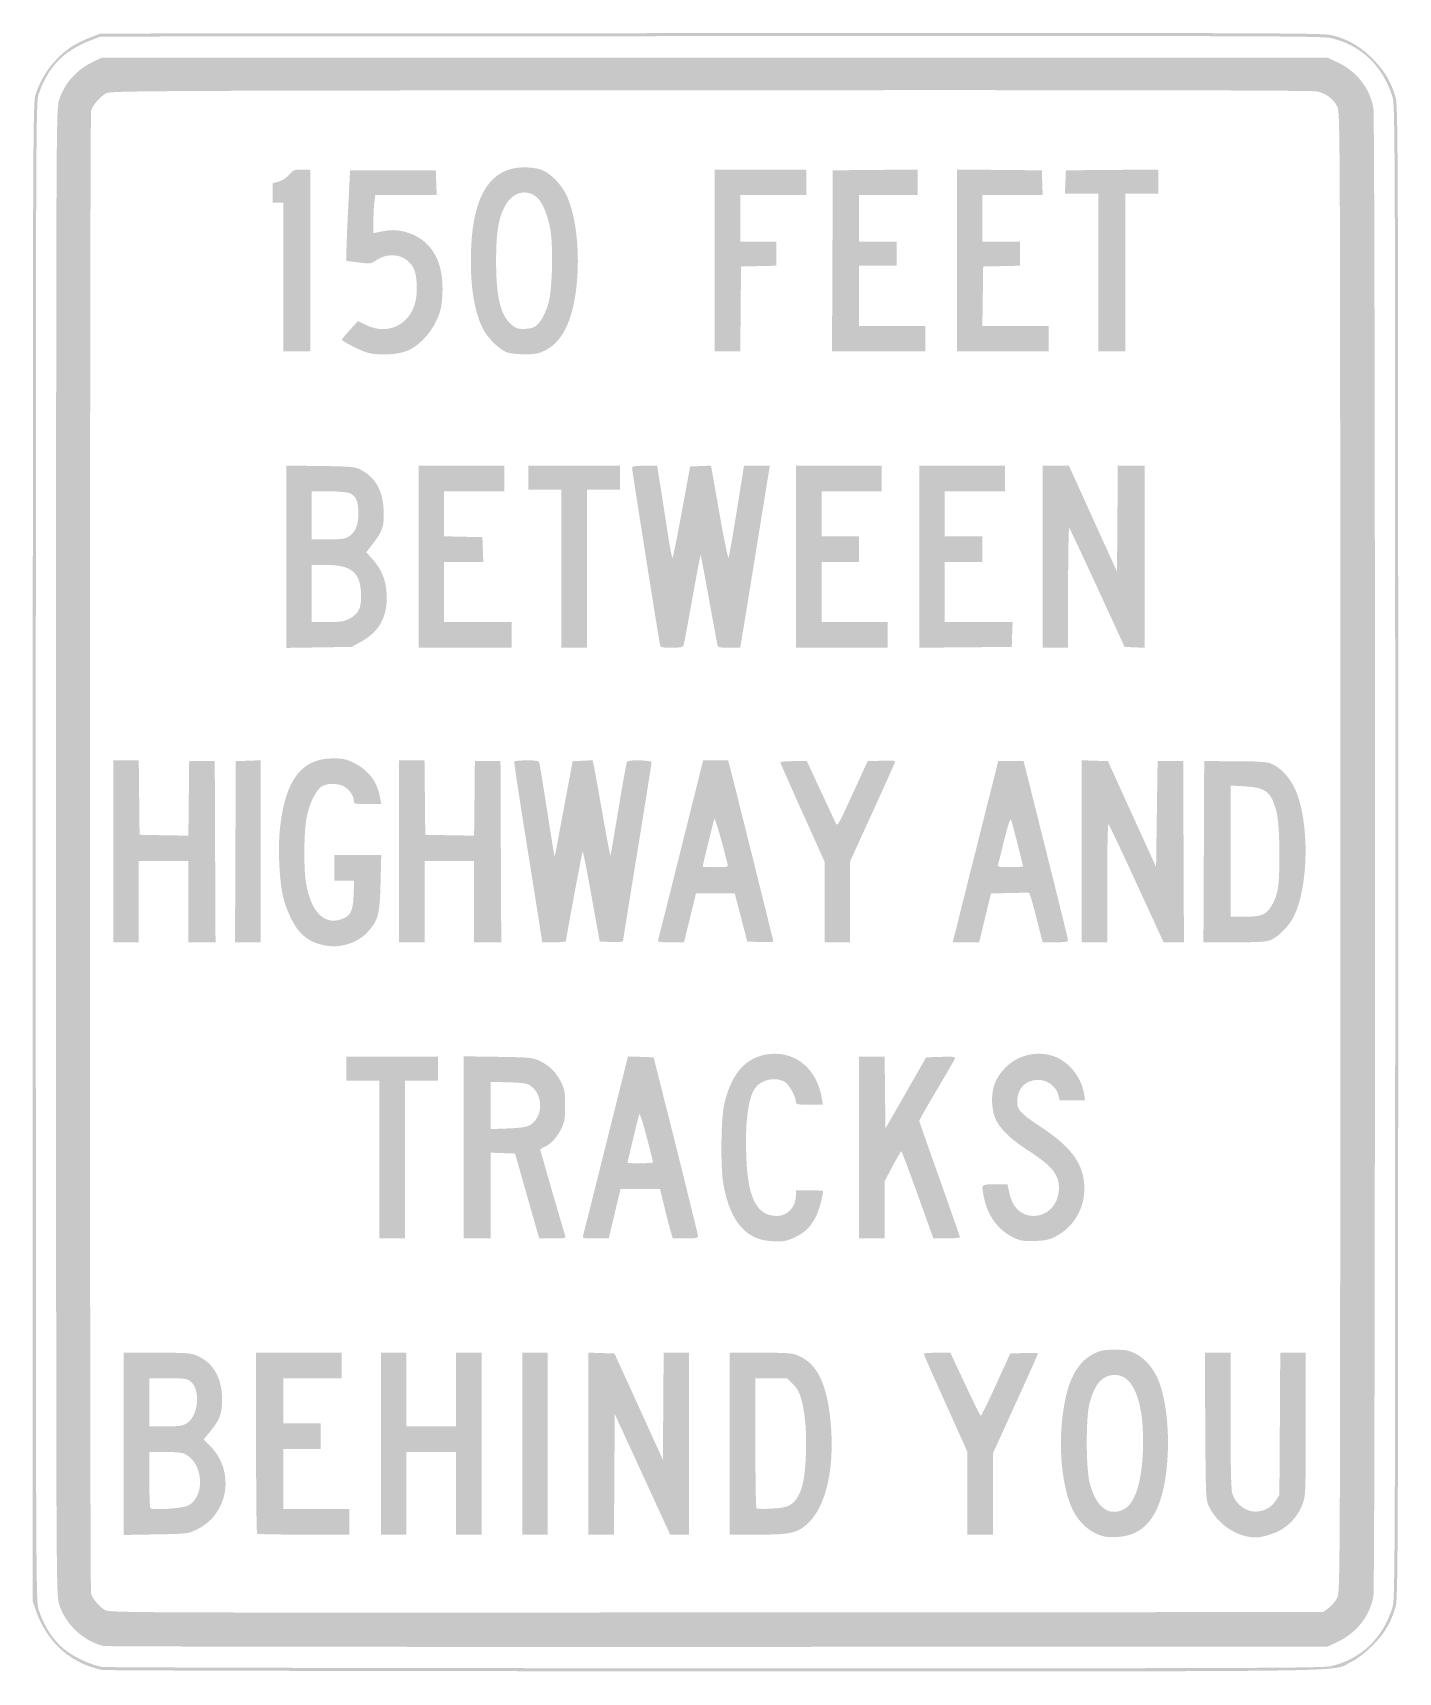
# Model space of a CAD drawing. Header units: inches. Extents: x -15 to 15, y -18 to 18.
import ezdxf

# ---------------------------------------------------------------- set-up
doc = ezdxf.new("R2010")
doc.units = ezdxf.units.IN
doc.header["$MEASUREMENT"] = 0

msp = doc.modelspace()

# ---------------------------------------------------------------- hatches: boundary and pattern name
h = msp.add_hatch(color=7)
edge = h.paths.add_edge_path()
edge.add_spline(control_points=[(-13.465, -17.953), (-14.142, -17.817), (-14.674, -17.344), (-14.909, -16.667)], knot_values=[0, 0, 0, 0, 1, 1, 1, 1], degree=3, periodic=0)
edge.add_line((-14.909, -16.667), (-14.983, -16.452))
edge.add_line((-14.983, -16.452), (-14.983, 0))
edge.add_spline(control_points=[(-14.983, 0), (-14.983, 15.991), (-14.982, 16.457), (-14.922, 16.634), (-14.816, 16.944), (-14.661, 17.202), (-14.455, 17.411), (-14.236, 17.635), (-14.044, 17.758), (-13.717, 17.885)], knot_values=[0, 0, 0, 0, 1, 1, 1, 2, 2, 2, 3, 3, 3, 3], degree=3, periodic=0)
edge.add_line((-13.717, 17.885), (-13.498, 17.97))
edge.add_line((-13.498, 17.97), (-0.105, 17.979))
edge.add_spline(control_points=[(-0.105, 17.979), (11.842, 17.986), (13.312, 17.982), (13.507, 17.937), (13.866, 17.853), (14.129, 17.705), (14.41, 17.427), (14.675, 17.165), (14.814, 16.935), (14.923, 16.582), (14.981, 16.393), (14.983, 15.803), (14.983, 0), (14.983, -15.803), (14.981, -16.393), (14.923, -16.582), (14.814, -16.935), (14.675, -17.165), (14.41, -17.427), (14.24, -17.595), (14.088, -17.71), (13.942, -17.781), (13.483, -18.003), (14.672, -17.986), (-0.017, -17.983), (-7.341, -17.981), (-13.393, -17.968), (-13.465, -17.953)], knot_values=[0, 0, 0, 0, 1, 1, 1, 2, 2, 2, 3, 3, 3, 4, 4, 4, 5, 5, 5, 6, 6, 6, 7, 7, 7, 8, 8, 8, 9, 9, 9, 9], degree=3, periodic=0)
edge = h.paths.add_edge_path(flags=0)
edge.add_spline(control_points=[(13.513, -17.87), (14.168, -17.715), (14.65, -17.254), (14.857, -16.582), (14.915, -16.393), (14.917, -15.803), (14.917, 0), (14.917, 15.803), (14.915, 16.393), (14.857, 16.582), (14.649, 17.257), (14.166, 17.718), (13.507, 17.871), (13.312, 17.916), (11.842, 17.92), (-0.105, 17.913)], knot_values=[0, 0, 0, 0, 1, 1, 1, 2, 2, 2, 3, 3, 3, 4, 4, 4, 5, 5, 5, 5], degree=3, periodic=0)
edge.add_line((-0.105, 17.913), (-13.498, 17.904))
edge.add_line((-13.498, 17.904), (-13.717, 17.819))
edge.add_spline(control_points=[(-13.717, 17.819), (-14.315, 17.586), (-14.65, 17.237), (-14.856, 16.634), (-14.916, 16.457), (-14.917, 15.991), (-14.917, 0), (-14.917, -16.042), (-14.916, -16.457), (-14.855, -16.634), (-14.705, -17.071), (-14.486, -17.378), (-14.177, -17.584), (-13.967, -17.724), (-13.691, -17.842), (-13.465, -17.887), (-13.393, -17.902), (-7.341, -17.915), (-0.017, -17.917), (11.789, -17.919), (13.324, -17.914), (13.513, -17.87)], knot_values=[0, 0, 0, 0, 1, 1, 1, 2, 2, 2, 3, 3, 3, 4, 4, 4, 5, 5, 5, 6, 6, 6, 7, 7, 7, 7], degree=3, periodic=0)
h = msp.add_hatch(color=7)
edge = h.paths.add_edge_path()
edge.add_spline(control_points=[(-13.432, -17.428), (-13.877, -17.32), (-14.27, -16.949), (-14.405, -16.512), (-14.472, -16.297), (-14.472, -16.245), (-14.472, 0), (-14.472, 16.245), (-14.472, 16.297), (-14.405, 16.512), (-14.293, 16.874), (-14.021, 17.178), (-13.647, 17.356)], knot_values=[0, 0, 0, 0, 1, 1, 1, 2, 2, 2, 3, 3, 3, 4, 4, 4, 4], degree=3, periodic=0)
edge.add_line((-13.647, 17.356), (-13.465, 17.442))
edge.add_line((-13.465, 17.442), (-0.017, 17.442))
edge.add_line((-0.017, 17.442), (13.432, 17.442))
edge.add_line((13.432, 17.442), (13.654, 17.337))
edge.add_spline(control_points=[(13.654, 17.337), (14.07, 17.14), (14.358, 16.775), (14.439, 16.34), (14.485, 16.094), (14.485, -16.094), (14.439, -16.34), (14.358, -16.775), (14.07, -17.14), (13.654, -17.337)], knot_values=[0, 0, 0, 0, 1, 1, 1, 2, 2, 2, 3, 3, 3, 3], degree=3, periodic=0)
edge.add_line((13.654, -17.337), (13.432, -17.442))
edge.add_line((13.432, -17.442), (0.05, -17.447))
edge.add_spline(control_points=[(0.05, -17.447), (-7.311, -17.45), (-13.378, -17.441), (-13.432, -17.428)], knot_values=[0, 0, 0, 0, 1, 1, 1, 1], degree=3, periodic=0)
edge = h.paths.add_edge_path(flags=0)
edge.add_spline(control_points=[(13.463, -16.588), (13.532, -16.536), (13.616, -16.432), (13.65, -16.357), (13.71, -16.225), (13.711, -15.772), (13.711, 0), (13.711, 15.772), (13.71, 16.225), (13.65, 16.357), (13.571, 16.53), (13.407, 16.655), (13.2, 16.699), (13.087, 16.723), (8.97, 16.731), (-0.116, 16.725), (-12.418, 16.717), (-13.274, 16.713), (-13.37, 16.66), (-13.502, 16.588), (-13.672, 16.393), (-13.704, 16.278), (-13.737, 16.162), (-13.737, -16.16), (-13.705, -16.276), (-13.673, -16.389), (-13.53, -16.559), (-13.401, -16.638), (-13.303, -16.698), (-12.91, -16.699), (0.019, -16.691)], knot_values=[0, 0, 0, 0, 1, 1, 1, 2, 2, 2, 3, 3, 3, 4, 4, 4, 5, 5, 5, 6, 6, 6, 7, 7, 7, 8, 8, 8, 9, 9, 9, 10, 10, 10, 10], degree=3, periodic=0)
edge.add_line((0.019, -16.691), (13.338, -16.683))
edge.add_line((13.338, -16.683), (13.463, -16.588))
h = msp.add_hatch(color=7)
edge = h.paths.add_edge_path()
edge.add_line((-9.488, 12.624), (-9.488, 14.257))
edge.add_line((-9.488, 14.257), (-9.604, 14.257))
edge.add_line((-9.604, 14.257), (-9.719, 14.257))
edge.add_line((-9.719, 14.257), (-9.719, 14.471))
edge.add_line((-9.719, 14.471), (-9.719, 14.684))
edge.add_line((-9.719, 14.684), (-9.59, 14.719))
edge.add_spline(control_points=[(-9.59, 14.719), (-9.514, 14.739), (-9.421, 14.8), (-9.36, 14.868), (-9.268, 14.974), (-9.244, 14.983), (-9.077, 14.983)], knot_values=[0, 0, 0, 0, 1, 1, 1, 2, 2, 2, 2], degree=3, periodic=0)
edge.add_line((-9.077, 14.983), (-8.894, 14.983))
edge.add_line((-8.894, 14.983), (-8.894, 12.987))
edge.add_line((-8.894, 12.987), (-8.894, 10.99))
edge.add_line((-8.894, 10.99), (-9.191, 10.99))
edge.add_line((-9.191, 10.99), (-9.488, 10.99))
edge.add_line((-9.488, 10.99), (-9.488, 12.624))
h = msp.add_hatch(color=7)
edge = h.paths.add_edge_path()
edge.add_spline(control_points=[(-7.659, 10.97), (-7.812, 11.018), (-8.202, 11.22), (-8.2, 11.25), (-8.199, 11.262), (-8.119, 11.358), (-8.022, 11.465)], knot_values=[0, 0, 0, 0, 1, 1, 1, 2, 2, 2, 2], degree=3, periodic=0)
edge.add_line((-8.022, 11.465), (-7.845, 11.659))
edge.add_line((-7.845, 11.659), (-7.67, 11.572))
edge.add_spline(control_points=[(-7.67, 11.572), (-7.216, 11.346), (-6.739, 11.555), (-6.596, 12.043), (-6.527, 12.279), (-6.547, 12.687), (-6.636, 12.838), (-6.801, 13.12), (-7.161, 13.186), (-7.452, 12.989), (-7.563, 12.914), (-7.58, 12.912), (-7.835, 12.945)], knot_values=[0, 0, 0, 0, 1, 1, 1, 2, 2, 2, 3, 3, 3, 4, 4, 4, 4], degree=3, periodic=0)
edge.add_line((-7.835, 12.945), (-8.102, 12.979))
edge.add_line((-8.102, 12.979), (-8.1, 13.214))
edge.add_spline(control_points=[(-8.1, 13.214), (-8.098, 13.343), (-8.08, 13.79), (-8.058, 14.208)], knot_values=[0, 0, 0, 0, 1, 1, 1, 1], degree=3, periodic=0)
edge.add_line((-8.058, 14.208), (-8.02, 14.967))
edge.add_line((-8.02, 14.967), (-7.079, 14.967))
edge.add_line((-7.079, 14.967), (-6.139, 14.967))
edge.add_line((-6.139, 14.967), (-6.129, 14.695))
edge.add_line((-6.129, 14.695), (-6.119, 14.422))
edge.add_line((-6.119, 14.422), (-6.793, 14.422))
edge.add_line((-6.793, 14.422), (-7.466, 14.422))
edge.add_line((-7.466, 14.422), (-7.487, 14.269))
edge.add_spline(control_points=[(-7.487, 14.269), (-7.499, 14.185), (-7.508, 13.998), (-7.508, 13.853)], knot_values=[0, 0, 0, 0, 1, 1, 1, 1], degree=3, periodic=0)
edge.add_line((-7.508, 13.853), (-7.508, 13.589))
edge.add_line((-7.508, 13.589), (-7.401, 13.611))
edge.add_spline(control_points=[(-7.401, 13.611), (-7.13, 13.666), (-7.015, 13.668), (-6.82, 13.618), (-6.286, 13.481), (-5.989, 13.038), (-5.991, 12.382), (-5.991, 12.224), (-6.007, 12.031), (-6.025, 11.951), (-6.122, 11.531), (-6.448, 11.124), (-6.792, 10.995), (-7.012, 10.913), (-7.436, 10.901), (-7.659, 10.97)], knot_values=[0, 0, 0, 0, 1, 1, 1, 2, 2, 2, 3, 3, 3, 4, 4, 4, 5, 5, 5, 5], degree=3, periodic=0)
h = msp.add_hatch(color=7)
edge = h.paths.add_edge_path()
edge.add_spline(control_points=[(-4.566, 10.966), (-4.733, 11.02), (-5.007, 11.288), (-5.11, 11.5), (-5.316, 11.92), (-5.402, 12.564), (-5.358, 13.359), (-5.298, 14.461), (-4.907, 15.03), (-4.209, 15.032), (-4.047, 15.033), (-3.907, 15.012), (-3.807, 14.974), (-3.617, 14.9), (-3.374, 14.649), (-3.266, 14.413), (-3.053, 13.946), (-2.968, 13.144), (-3.054, 12.393), (-3.141, 11.639), (-3.373, 11.184), (-3.762, 11.002), (-3.895, 10.94), (-3.98, 10.925), (-4.191, 10.928), (-4.337, 10.929), (-4.505, 10.947), (-4.566, 10.966)], knot_values=[0, 0, 0, 0, 1, 1, 1, 2, 2, 2, 3, 3, 3, 4, 4, 4, 5, 5, 5, 6, 6, 6, 7, 7, 7, 8, 8, 8, 9, 9, 9, 9], degree=3, periodic=0)
edge = h.paths.add_edge_path(flags=0)
edge.add_spline(control_points=[(-3.958, 11.539), (-3.848, 11.611), (-3.73, 11.82), (-3.663, 12.063), (-3.581, 12.359), (-3.559, 13.296), (-3.625, 13.676), (-3.681, 14.002), (-3.816, 14.304), (-3.947, 14.399), (-4.175, 14.563), (-4.453, 14.48), (-4.611, 14.201), (-4.762, 13.934), (-4.813, 13.626), (-4.815, 12.987), (-4.816, 12.188), (-4.723, 11.795), (-4.483, 11.584), (-4.39, 11.502), (-4.342, 11.485), (-4.206, 11.485), (-4.108, 11.485), (-4.007, 11.507), (-3.958, 11.539)], knot_values=[0, 0, 0, 0, 1, 1, 1, 2, 2, 2, 3, 3, 3, 4, 4, 4, 5, 5, 5, 6, 6, 6, 7, 7, 7, 8, 8, 8, 8], degree=3, periodic=0)
for points in [[(-0.017, 12.987), (-0.017, 14.983), (0.99, 14.983), (1.997, 14.983), (1.997, 14.703), (1.997, 14.422), (1.271, 14.422), (0.545, 14.422), (0.545, 13.911), (0.545, 13.399), (0.941, 13.399), (1.337, 13.399), (1.337, 13.136), (1.337, 12.873), (0.949, 12.864), (0.561, 12.855), (0.552, 11.922), (0.544, 10.99), (0.264, 10.99), (-0.017, 10.99), (-0.017, 12.987)], [(2.566, 12.979), (2.574, 14.967), (3.507, 14.976), (4.439, 14.985), (4.439, 14.703), (4.439, 14.422), (3.795, 14.422), (3.152, 14.422), (3.152, 13.911), (3.152, 13.399), (3.564, 13.399), (3.977, 13.399), (3.977, 13.135), (3.977, 12.871), (3.564, 12.871), (3.152, 12.871), (3.152, 12.211), (3.152, 11.551), (3.878, 11.551), (4.604, 11.551), (4.604, 11.271), (4.604, 10.99), (3.581, 10.99), (2.557, 10.99), (2.566, 12.979)], [(5.297, 12.987), (5.297, 14.985), (6.229, 14.976), (7.162, 14.967), (7.171, 14.695), (7.181, 14.422), (6.519, 14.422), (5.858, 14.422), (5.858, 13.911), (5.858, 13.399), (6.271, 13.399), (6.683, 13.399), (6.683, 13.136), (6.683, 12.873), (6.279, 12.864), (5.875, 12.855), (5.866, 12.203), (5.857, 11.551), (6.583, 11.551), (7.31, 11.551), (7.31, 11.271), (7.31, 10.99), (6.304, 10.99), (5.297, 10.99), (5.297, 12.987)], [(8.399, 12.723), (8.399, 14.455), (8.035, 14.455), (7.67, 14.455), (7.68, 14.711), (7.69, 14.967), (8.705, 14.976), (9.719, 14.984), (9.719, 14.72), (9.719, 14.455), (9.356, 14.455), (8.993, 14.455), (8.993, 12.723), (8.993, 10.99), (8.696, 10.99), (8.399, 10.99), (8.399, 12.723)], [(-6.518, 6.485), (-6.518, 8.482), (-5.578, 8.482), (-4.637, 8.482), (-4.637, 8.201), (-4.637, 7.921), (-5.297, 7.921), (-5.957, 7.921), (-5.957, 7.427), (-5.957, 6.933), (-5.536, 6.923), (-5.116, 6.914), (-5.106, 6.642), (-5.096, 6.37), (-5.527, 6.37), (-5.957, 6.37), (-5.957, 5.71), (-5.957, 5.05), (-5.215, 5.05), (-4.472, 5.05), (-4.472, 4.769), (-4.472, 4.488), (-5.495, 4.488), (-6.518, 4.488), (-6.518, 6.485)], [(-3.383, 6.221), (-3.383, 7.954), (-3.746, 7.954), (-4.109, 7.954), (-4.109, 8.218), (-4.109, 8.482), (-3.102, 8.482), (-2.096, 8.482), (-2.096, 8.218), (-2.096, 7.954), (-2.459, 7.954), (-2.822, 7.954), (-2.822, 6.221), (-2.822, 4.488), (-3.102, 4.488), (-3.383, 4.488), (-3.383, 6.221)], [(1.766, 6.485), (1.766, 8.482), (2.706, 8.482), (3.647, 8.482), (3.647, 8.201), (3.647, 7.921), (2.987, 7.921), (2.327, 7.921), (2.327, 7.426), (2.327, 6.931), (2.739, 6.931), (3.152, 6.931), (3.152, 6.65), (3.152, 6.37), (2.739, 6.37), (2.327, 6.37), (2.327, 5.71), (2.327, 5.05), (3.053, 5.05), (3.779, 5.05), (3.779, 4.769), (3.779, 4.488), (2.772, 4.488), (1.766, 4.488), (1.766, 6.485)], [(4.472, 6.485), (4.472, 8.482), (5.413, 8.482), (6.353, 8.482), (6.353, 8.201), (6.353, 7.921), (5.693, 7.921), (5.033, 7.921), (5.033, 7.426), (5.033, 6.931), (5.446, 6.931), (5.858, 6.931), (5.858, 6.65), (5.858, 6.37), (5.446, 6.37), (5.033, 6.37), (5.033, 5.71), (5.033, 5.05), (5.777, 5.05), (6.521, 5.05), (6.511, 4.777), (6.502, 4.505), (5.487, 4.496), (4.472, 4.487), (4.472, 6.485)], [(-13.218, 0.017), (-13.218, 2.013), (-12.938, 2.013), (-12.658, 2.013), (-12.649, 1.196), (-12.64, 0.38), (-12.105, 0.37), (-11.569, 0.361), (-11.56, 1.179), (-11.551, 1.997), (-11.271, 1.997), (-10.99, 1.997), (-10.982, 0.008), (-10.973, -1.98), (-11.27, -1.98), (-11.568, -1.98), (-11.568, -1.089), (-11.568, -0.198), (-12.112, -0.198), (-12.657, -0.198), (-12.657, -1.089), (-12.657, -1.98), (-12.937, -1.98), (-13.218, -1.98), (-13.218, 0.017)], [(-10.537, 0.008), (-10.528, 1.997), (-10.256, 2.006), (-9.983, 2.016), (-9.983, 0.018), (-9.983, -1.98), (-10.264, -1.98), (-10.545, -1.98), (-10.537, 0.008)], [(-6.947, 0.017), (-6.947, 2.013), (-6.667, 2.013), (-6.387, 2.013), (-6.378, 1.196), (-6.37, 0.38), (-5.834, 0.37), (-5.298, 0.361), (-5.289, 1.179), (-5.281, 1.997), (-5, 1.997), (-4.719, 1.997), (-4.711, 0.008), (-4.702, -1.98), (-5, -1.98), (-5.297, -1.98), (-5.297, -1.089), (-5.297, -0.198), (-5.842, -0.198), (-6.386, -0.198), (-6.386, -1.089), (-6.386, -1.98), (-6.667, -1.98), (-6.947, -1.98), (-6.947, 0.017)], [(-7.376, -6.749), (-7.376, -5.017), (-7.739, -5.017), (-8.102, -5.017), (-8.102, -4.752), (-8.102, -4.488), (-7.096, -4.488), (-6.089, -4.488), (-6.089, -4.752), (-6.089, -5.017), (-6.452, -5.017), (-6.815, -5.017), (-6.815, -6.749), (-6.815, -8.482), (-7.096, -8.482), (-7.376, -8.482), (-7.376, -6.749)], [(-7.343, -12.987), (-7.343, -10.99), (-7.063, -10.99), (-6.782, -10.99), (-6.782, -11.799), (-6.782, -12.607), (-6.238, -12.607), (-5.693, -12.607), (-5.693, -11.799), (-5.693, -10.99), (-5.413, -10.99), (-5.132, -10.99), (-5.132, -12.987), (-5.132, -14.983), (-5.413, -14.983), (-5.693, -14.983), (-5.693, -14.076), (-5.693, -13.168), (-6.238, -13.168), (-6.782, -13.168), (-6.782, -14.076), (-6.782, -14.983), (-7.063, -14.983), (-7.343, -14.983), (-7.343, -12.987)], [(-4.241, -12.987), (-4.241, -10.99), (-3.96, -10.99), (-3.68, -10.99), (-3.68, -12.987), (-3.68, -14.983), (-3.96, -14.983), (-4.241, -14.983), (-4.241, -12.987)], [(-2.789, -12.986), (-2.789, -10.988), (-2.503, -10.997), (-2.217, -11.007), (-1.686, -12.173), (-1.155, -13.34), (-1.146, -12.165), (-1.138, -10.99), (-0.858, -10.99), (-0.578, -10.99), (-0.578, -12.987), (-0.578, -14.983), (-0.787, -14.983), (-0.996, -14.983), (-1.603, -13.66), (-2.211, -12.337), (-2.22, -13.66), (-2.228, -14.983), (-2.509, -14.983), (-2.789, -14.983), (-2.789, -12.986)]]:
    msp.add_hatch(color=7).paths.add_polyline_path(points)
h = msp.add_hatch(color=7)
edge = h.paths.add_edge_path()
edge.add_line((-9.422, 6.485), (-9.422, 8.486))
edge.add_line((-9.422, 8.486), (-8.672, 8.476))
edge.add_spline(control_points=[(-8.672, 8.476), (-7.975, 8.466), (-7.911, 8.46), (-7.787, 8.394), (-7.463, 8.22), (-7.307, 7.948), (-7.284, 7.52), (-7.266, 7.17), (-7.301, 7.056), (-7.507, 6.787)], knot_values=[0, 0, 0, 0, 1, 1, 1, 2, 2, 2, 3, 3, 3, 3], degree=3, periodic=0)
edge.add_line((-7.507, 6.787), (-7.664, 6.582))
edge.add_line((-7.664, 6.582), (-7.532, 6.435))
edge.add_spline(control_points=[(-7.532, 6.435), (-7.325, 6.203), (-7.231, 5.972), (-7.217, 5.654), (-7.195, 5.177), (-7.376, 4.841), (-7.772, 4.623)], knot_values=[0, 0, 0, 0, 1, 1, 1, 2, 2, 2, 2], degree=3, periodic=0)
edge.add_line((-7.772, 4.623), (-7.987, 4.505))
edge.add_line((-7.987, 4.505), (-8.705, 4.494))
edge.add_line((-8.705, 4.494), (-9.422, 4.483))
edge.add_line((-9.422, 4.483), (-9.422, 6.485))
edge = h.paths.add_edge_path(flags=0)
edge.add_spline(control_points=[(-8.037, 5.124), (-7.828, 5.231), (-7.766, 5.365), (-7.779, 5.679), (-7.797, 6.142), (-7.995, 6.304), (-8.542, 6.304)], knot_values=[0, 0, 0, 0, 1, 1, 1, 2, 2, 2, 2], degree=3, periodic=0)
edge.add_line((-8.542, 6.304), (-8.861, 6.304))
edge.add_line((-8.861, 6.304), (-8.861, 5.677))
edge.add_line((-8.861, 5.677), (-8.861, 5.05))
edge.add_line((-8.861, 5.05), (-8.522, 5.05))
edge.add_spline(control_points=[(-8.522, 5.05), (-8.235, 5.05), (-8.16, 5.061), (-8.037, 5.124)], knot_values=[0, 0, 0, 0, 1, 1, 1, 1], degree=3, periodic=0)
edge = h.paths.add_edge_path(flags=0)
edge.add_spline(control_points=[(-8.05, 6.927), (-7.906, 7.015), (-7.838, 7.179), (-7.838, 7.441), (-7.838, 7.705), (-7.897, 7.834), (-8.04, 7.884), (-8.098, 7.904), (-8.306, 7.921), (-8.503, 7.921)], knot_values=[0, 0, 0, 0, 1, 1, 1, 2, 2, 2, 3, 3, 3, 3], degree=3, periodic=0)
edge.add_line((-8.503, 7.921), (-8.861, 7.921))
edge.add_line((-8.861, 7.921), (-8.861, 7.393))
edge.add_line((-8.861, 7.393), (-8.861, 6.865))
edge.add_line((-8.861, 6.865), (-8.507, 6.865))
edge.add_spline(control_points=[(-8.507, 6.865), (-8.218, 6.865), (-8.133, 6.876), (-8.05, 6.927)], knot_values=[0, 0, 0, 0, 1, 1, 1, 1], degree=3, periodic=0)
h = msp.add_hatch(color=7)
edge = h.paths.add_edge_path()
edge.add_spline(control_points=[(-1.22, 4.563), (-1.246, 4.676), (-1.832, 8.388), (-1.832, 8.438), (-1.832, 8.471), (-1.763, 8.482), (-1.556, 8.482)], knot_values=[0, 0, 0, 0, 1, 1, 1, 2, 2, 2, 2], degree=3, periodic=0)
edge.add_line((-1.556, 8.482), (-1.28, 8.482))
edge.add_line((-1.28, 8.482), (-1.195, 7.946))
edge.add_spline(control_points=[(-1.195, 7.946), (-1.149, 7.651), (-1.077, 7.19), (-1.036, 6.923), (-0.995, 6.655), (-0.953, 6.445), (-0.943, 6.455), (-0.933, 6.465), (-0.841, 6.922), (-0.74, 7.469)], knot_values=[0, 0, 0, 0, 1, 1, 1, 2, 2, 2, 3, 3, 3, 3], degree=3, periodic=0)
edge.add_line((-0.74, 7.469), (-0.557, 8.465))
edge.add_line((-0.557, 8.465), (-0.327, 8.475))
edge.add_line((-0.327, 8.475), (-0.098, 8.484))
edge.add_line((-0.098, 8.484), (0.082, 7.461))
edge.add_spline(control_points=[(0.082, 7.461), (0.181, 6.897), (0.272, 6.448), (0.284, 6.461), (0.296, 6.474), (0.377, 6.934), (0.465, 7.483)], knot_values=[0, 0, 0, 0, 1, 1, 1, 2, 2, 2, 2], degree=3, periodic=0)
edge.add_line((0.465, 7.483), (0.625, 8.482))
edge.add_line((0.625, 8.482), (0.909, 8.482))
edge.add_line((0.909, 8.482), (1.192, 8.482))
edge.add_line((1.192, 8.482), (0.886, 6.592))
edge.add_spline(control_points=[(0.886, 6.592), (0.718, 5.553), (0.572, 4.655), (0.561, 4.596)], knot_values=[0, 0, 0, 0, 1, 1, 1, 1], degree=3, periodic=0)
edge.add_line((0.561, 4.596), (0.542, 4.488))
edge.add_line((0.542, 4.488), (0.298, 4.488))
edge.add_spline(control_points=[(0.298, 4.488), (0.059, 4.488), (0.054, 4.49), (0.036, 4.579), (0.026, 4.629), (-0.058, 5.085), (-0.15, 5.593), (-0.242, 6.101), (-0.321, 6.52), (-0.326, 6.525), (-0.331, 6.53), (-0.413, 6.1), (-0.508, 5.569), (-0.604, 5.038), (-0.689, 4.578), (-0.698, 4.546), (-0.711, 4.498), (-0.754, 4.488), (-0.959, 4.488), (-1.185, 4.488), (-1.205, 4.494), (-1.22, 4.563)], knot_values=[0, 0, 0, 0, 1, 1, 1, 2, 2, 2, 3, 3, 3, 4, 4, 4, 5, 5, 5, 6, 6, 6, 7, 7, 7, 7], degree=3, periodic=0)
h = msp.add_hatch(color=7)
edge = h.paths.add_edge_path()
edge.add_line((7.178, 6.485), (7.178, 8.482))
edge.add_line((7.178, 8.482), (7.468, 8.482))
edge.add_line((7.468, 8.482), (7.757, 8.482))
edge.add_line((7.757, 8.482), (8.284, 7.319))
edge.add_line((8.284, 7.319), (8.812, 6.157))
edge.add_line((8.812, 6.157), (8.821, 7.319))
edge.add_line((8.821, 7.319), (8.829, 8.482))
edge.add_line((8.829, 8.482), (9.126, 8.482))
edge.add_line((9.126, 8.482), (9.422, 8.482))
edge.add_line((9.422, 8.482), (9.422, 6.484))
edge.add_line((9.422, 6.484), (9.422, 4.485))
edge.add_line((9.422, 4.485), (9.2, 4.495))
edge.add_line((9.2, 4.495), (8.978, 4.505))
edge.add_line((8.978, 4.505), (8.384, 5.798))
edge.add_spline(control_points=[(8.384, 5.798), (8.056, 6.509), (7.778, 7.102), (7.764, 7.115), (7.75, 7.129), (7.739, 6.543), (7.739, 5.814)], knot_values=[0, 0, 0, 0, 1, 1, 1, 2, 2, 2, 2], degree=3, periodic=0)
edge.add_line((7.739, 5.814), (7.739, 4.488))
edge.add_line((7.739, 4.488), (7.459, 4.488))
edge.add_line((7.459, 4.488), (7.178, 4.488))
edge.add_line((7.178, 4.488), (7.178, 6.485))
h = msp.add_hatch(color=7)
edge = h.paths.add_edge_path()
edge.add_spline(control_points=[(-8.581, -2.047), (-8.79, -2.002), (-8.899, -1.952), (-9.049, -1.828), (-9.23, -1.681), (-9.434, -1.269), (-9.505, -0.911), (-9.579, -0.54), (-9.603, 0.118), (-9.558, 0.532), (-9.443, 1.586), (-9.085, 2.056), (-8.394, 2.058), (-8.175, 2.058), (-8.113, 2.044), (-7.925, 1.952), (-7.616, 1.799), (-7.417, 1.534), (-7.361, 1.196)], knot_values=[0, 0, 0, 0, 1, 1, 1, 2, 2, 2, 3, 3, 3, 4, 4, 4, 5, 5, 5, 6, 6, 6, 6], degree=3, periodic=0)
edge.add_line((-7.361, 1.196), (-7.337, 1.056))
edge.add_line((-7.337, 1.056), (-7.637, 1.056))
edge.add_spline(control_points=[(-7.637, 1.056), (-7.92, 1.056), (-7.937, 1.06), (-7.937, 1.125), (-7.937, 1.229), (-8.032, 1.369), (-8.147, 1.438), (-8.287, 1.52), (-8.538, 1.517), (-8.655, 1.432), (-8.785, 1.338), (-8.924, 1.04), (-8.978, 0.739), (-9.031, 0.443), (-9.04, -0.31), (-8.995, -0.622), (-8.9, -1.28), (-8.61, -1.603), (-8.226, -1.479), (-8.011, -1.41), (-7.956, -1.304), (-7.942, -0.938)], knot_values=[0, 0, 0, 0, 1, 1, 1, 2, 2, 2, 3, 3, 3, 4, 4, 4, 5, 5, 5, 6, 6, 6, 7, 7, 7, 7], degree=3, periodic=0)
edge.add_line((-7.942, -0.938), (-7.931, -0.627))
edge.add_line((-7.931, -0.627), (-8.149, -0.627))
edge.add_line((-8.149, -0.627), (-8.366, -0.627))
edge.add_line((-8.366, -0.627), (-8.366, -0.347))
edge.add_line((-8.366, -0.347), (-8.366, -0.066))
edge.add_line((-8.366, -0.066), (-7.851, -0.066))
edge.add_line((-7.851, -0.066), (-7.336, -0.066))
edge.add_line((-7.336, -0.066), (-7.351, -0.668))
edge.add_spline(control_points=[(-7.351, -0.668), (-7.369, -1.367), (-7.402, -1.496), (-7.626, -1.745), (-7.852, -1.996), (-8.24, -2.119), (-8.581, -2.047)], knot_values=[0, 0, 0, 0, 1, 1, 1, 2, 2, 2, 2], degree=3, periodic=0)
h = msp.add_hatch(color=7)
edge = h.paths.add_edge_path()
edge.add_spline(control_points=[(-3.878, -1.493), (-3.92, -1.226), (-4.061, -0.338), (-4.191, 0.479), (-4.322, 1.295), (-4.423, 1.975), (-4.415, 1.988), (-4.408, 2.002), (-4.284, 2.013), (-4.141, 2.013), (-3.897, 2.013), (-3.878, 2.008), (-3.862, 1.939), (-3.852, 1.898), (-3.777, 1.434), (-3.695, 0.908), (-3.613, 0.381), (-3.541, -0.064), (-3.536, -0.083), (-3.53, -0.101), (-3.499, 0.033), (-3.467, 0.215), (-3.434, 0.396), (-3.346, 0.871), (-3.271, 1.271)], knot_values=[0, 0, 0, 0, 1, 1, 1, 2, 2, 2, 3, 3, 3, 4, 4, 4, 5, 5, 5, 6, 6, 6, 7, 7, 7, 8, 8, 8, 8], degree=3, periodic=0)
edge.add_line((-3.271, 1.271), (-3.135, 1.997))
edge.add_line((-3.135, 1.997), (-2.916, 2.006))
edge.add_line((-2.916, 2.006), (-2.696, 2.016))
edge.add_line((-2.696, 2.016), (-2.663, 1.858))
edge.add_spline(control_points=[(-2.663, 1.858), (-2.646, 1.771), (-2.56, 1.293), (-2.472, 0.796), (-2.385, 0.299), (-2.309, -0.094), (-2.304, -0.078), (-2.299, -0.063), (-2.22, 0.402), (-2.128, 0.954), (-2.037, 1.506), (-1.954, 1.97), (-1.944, 1.985), (-1.915, 2.032), (-1.403, 2.02), (-1.403, 1.972), (-1.403, 1.949), (-1.544, 1.063), (-1.716, 0.002), (-1.889, -1.059), (-2.03, -1.94), (-2.03, -1.955), (-2.03, -1.971), (-2.145, -1.979), (-2.285, -1.973)], knot_values=[0, 0, 0, 0, 1, 1, 1, 2, 2, 2, 3, 3, 3, 4, 4, 4, 5, 5, 5, 6, 6, 6, 7, 7, 7, 8, 8, 8, 8], degree=3, periodic=0)
edge.add_line((-2.285, -1.973), (-2.541, -1.964))
edge.add_line((-2.541, -1.964), (-2.721, -0.966))
edge.add_spline(control_points=[(-2.721, -0.966), (-2.82, -0.418), (-2.907, 0.025), (-2.915, 0.017), (-2.927, 0.004), (-3.282, -1.894), (-3.283, -1.955), (-3.284, -1.969), (-3.4, -1.98), (-3.543, -1.98)], knot_values=[0, 0, 0, 0, 1, 1, 1, 2, 2, 2, 3, 3, 3, 3], degree=3, periodic=0)
edge.add_line((-3.543, -1.98), (-3.802, -1.98))
edge.add_line((-3.802, -1.98), (-3.878, -1.493))
h = msp.add_hatch(color=7)
edge = h.paths.add_edge_path()
edge.add_spline(control_points=[(-1.258, -1.922), (-1.248, -1.891), (-1.022, -0.992), (-0.756, 0.074)], knot_values=[0, 0, 0, 0, 1, 1, 1, 1], degree=3, periodic=0)
edge.add_line((-0.756, 0.074), (-0.272, 2.013))
edge.add_line((-0.272, 2.013), (0.003, 2.013))
edge.add_line((0.003, 2.013), (0.278, 2.013))
edge.add_line((0.278, 2.013), (0.311, 1.889))
edge.add_spline(control_points=[(0.311, 1.889), (0.384, 1.613), (1.271, -1.948), (1.271, -1.965), (1.271, -1.975), (1.142, -1.978), (0.984, -1.973)], knot_values=[0, 0, 0, 0, 1, 1, 1, 2, 2, 2, 2], degree=3, periodic=0)
edge.add_line((0.984, -1.973), (0.698, -1.964))
edge.add_line((0.698, -1.964), (0.56, -1.436))
edge.add_line((0.56, -1.436), (0.423, -0.908))
edge.add_line((0.423, -0.908), (-0.003, -0.908))
edge.add_line((-0.003, -0.908), (-0.429, -0.908))
edge.add_line((-0.429, -0.908), (-0.56, -1.444))
edge.add_line((-0.56, -1.444), (-0.691, -1.98))
edge.add_line((-0.691, -1.98), (-0.983, -1.98))
edge.add_spline(control_points=[(-0.983, -1.98), (-1.246, -1.98), (-1.273, -1.974), (-1.258, -1.922)], knot_values=[0, 0, 0, 0, 1, 1, 1, 1], degree=3, periodic=0)
edge = h.paths.add_edge_path(flags=0)
edge.add_spline(control_points=[(0.263, -0.254), (0.117, 0.325), (-0.013, 0.766), (-0.027, 0.726), (-0.046, 0.675), (-0.281, -0.291), (-0.281, -0.316), (-0.281, -0.324), (-0.154, -0.33), (0.001, -0.33), (0.278, -0.33), (0.282, -0.329), (0.263, -0.254)], knot_values=[0, 0, 0, 0, 1, 1, 1, 2, 2, 2, 3, 3, 3, 4, 4, 4, 4], degree=3, periodic=0)
h = msp.add_hatch(color=7)
edge = h.paths.add_edge_path()
edge.add_line((2.393, -1.094), (2.393, -0.208))
edge.add_line((2.393, -0.208), (1.912, 0.861))
edge.add_spline(control_points=[(1.912, 0.861), (1.647, 1.449), (1.428, 1.946), (1.425, 1.964), (1.421, 1.984), (1.535, 1.997), (1.712, 1.997)], knot_values=[0, 0, 0, 0, 1, 1, 1, 2, 2, 2, 2], degree=3, periodic=0)
edge.add_line((1.712, 1.997), (2.005, 1.997))
edge.add_line((2.005, 1.997), (2.297, 1.37))
edge.add_spline(control_points=[(2.297, 1.37), (2.458, 1.025), (2.609, 0.7), (2.633, 0.647), (2.676, 0.554), (2.682, 0.564), (3.008, 1.274)], knot_values=[0, 0, 0, 0, 1, 1, 1, 2, 2, 2, 2], degree=3, periodic=0)
edge.add_line((3.008, 1.274), (3.339, 1.997))
edge.add_line((3.339, 1.997), (3.644, 2.006))
edge.add_spline(control_points=[(3.644, 2.006), (3.931, 2.015), (3.948, 2.012), (3.929, 1.953), (3.918, 1.919), (3.694, 1.42), (3.432, 0.844)], knot_values=[0, 0, 0, 0, 1, 1, 1, 2, 2, 2, 2], degree=3, periodic=0)
edge.add_line((3.432, 0.844), (2.954, -0.203))
edge.add_line((2.954, -0.203), (2.954, -1.091))
edge.add_line((2.954, -1.091), (2.954, -1.98))
edge.add_line((2.954, -1.98), (2.673, -1.98))
edge.add_line((2.673, -1.98), (2.393, -1.98))
edge.add_line((2.393, -1.98), (2.393, -1.094))
h = msp.add_hatch(color=7)
edge = h.paths.add_edge_path()
edge.add_line((5.705, 0.008), (6.205, 1.997))
edge.add_line((6.205, 1.997), (6.483, 1.997))
edge.add_line((6.483, 1.997), (6.762, 1.997))
edge.add_line((6.762, 1.997), (7.249, 0.05))
edge.add_spline(control_points=[(7.249, 0.05), (7.518, -1.021), (7.738, -1.916), (7.738, -1.939), (7.739, -1.969), (7.662, -1.98), (7.46, -1.98)], knot_values=[0, 0, 0, 0, 1, 1, 1, 2, 2, 2, 2], degree=3, periodic=0)
edge.add_line((7.46, -1.98), (7.181, -1.98))
edge.add_line((7.181, -1.98), (7.148, -1.856))
edge.add_spline(control_points=[(7.148, -1.856), (7.13, -1.788), (7.078, -1.581), (7.031, -1.396), (6.985, -1.211), (6.932, -1.021), (6.915, -0.975)], knot_values=[0, 0, 0, 0, 1, 1, 1, 2, 2, 2, 2], degree=3, periodic=0)
edge.add_line((6.915, -0.975), (6.882, -0.889))
edge.add_line((6.882, -0.889), (6.464, -0.898))
edge.add_line((6.464, -0.898), (6.045, -0.908))
edge.add_line((6.045, -0.908), (5.916, -1.444))
edge.add_line((5.916, -1.444), (5.787, -1.98))
edge.add_line((5.787, -1.98), (5.496, -1.98))
edge.add_line((5.496, -1.98), (5.206, -1.98))
edge.add_line((5.206, -1.98), (5.705, 0.008))
edge = h.paths.add_edge_path(flags=0)
edge.add_spline(control_points=[(6.749, -0.312), (6.749, -0.278), (6.52, 0.616), (6.492, 0.693), (6.469, 0.755), (6.439, 0.672), (6.341, 0.278), (6.273, 0.007), (6.211, -0.241), (6.201, -0.272), (6.185, -0.324), (6.213, -0.33), (6.466, -0.33), (6.622, -0.33), (6.749, -0.322), (6.749, -0.312)], knot_values=[0, 0, 0, 0, 1, 1, 1, 2, 2, 2, 3, 3, 3, 4, 4, 4, 5, 5, 5, 5], degree=3, periodic=0)
h = msp.add_hatch(color=7)
edge = h.paths.add_edge_path()
edge.add_line((8.036, 0.018), (8.036, 2.016))
edge.add_line((8.036, 2.016), (8.324, 2.006))
edge.add_line((8.324, 2.006), (8.612, 1.997))
edge.add_line((8.612, 1.997), (9.141, 0.834))
edge.add_line((9.141, 0.834), (9.67, -0.328))
edge.add_line((9.67, -0.328), (9.686, 0.834))
edge.add_line((9.686, 0.834), (9.703, 1.997))
edge.add_line((9.703, 1.997), (9.983, 1.997))
edge.add_line((9.983, 1.997), (10.264, 1.997))
edge.add_line((10.264, 1.997), (10.273, 0.008))
edge.add_line((10.273, 0.008), (10.281, -1.98))
edge.add_line((10.281, -1.98), (10.058, -1.98))
edge.add_line((10.058, -1.98), (9.834, -1.98))
edge.add_line((9.834, -1.98), (9.242, -0.691))
edge.add_spline(control_points=[(9.242, -0.691), (8.916, 0.018), (8.638, 0.606), (8.624, 0.615), (8.609, 0.624), (8.597, 0.043), (8.597, -0.675)], knot_values=[0, 0, 0, 0, 1, 1, 1, 2, 2, 2, 2], degree=3, periodic=0)
edge.add_line((8.597, -0.675), (8.597, -1.98))
edge.add_line((8.597, -1.98), (8.317, -1.98))
edge.add_line((8.317, -1.98), (8.036, -1.98))
edge.add_line((8.036, -1.98), (8.036, 0.018))
h = msp.add_hatch(color=7)
edge = h.paths.add_edge_path()
edge.add_line((10.718, 0.008), (10.726, 1.997))
edge.add_line((10.726, 1.997), (11.386, 1.996))
edge.add_spline(control_points=[(11.386, 1.996), (11.857, 1.995), (12.083, 1.982), (12.176, 1.95), (12.375, 1.881), (12.598, 1.651), (12.716, 1.394), (13.042, 0.68), (13.026, -0.758), (12.684, -1.431), (12.59, -1.615), (12.363, -1.849), (12.211, -1.918), (12.097, -1.971), (11.986, -1.979), (11.394, -1.979)], knot_values=[0, 0, 0, 0, 1, 1, 1, 2, 2, 2, 3, 3, 3, 4, 4, 4, 5, 5, 5, 5], degree=3, periodic=0)
edge.add_line((11.394, -1.979), (10.709, -1.98))
edge.add_line((10.709, -1.98), (10.718, 0.008))
edge = h.paths.add_edge_path(flags=0)
edge.add_spline(control_points=[(12.018, -1.365), (12.152, -1.302), (12.268, -1.114), (12.331, -0.858), (12.4, -0.58), (12.39, 0.575), (12.316, 0.872), (12.204, 1.324), (12.084, 1.42), (11.609, 1.445)], knot_values=[0, 0, 0, 0, 1, 1, 1, 2, 2, 2, 3, 3, 3, 3], degree=3, periodic=0)
edge.add_line((11.609, 1.445), (11.304, 1.461))
edge.add_line((11.304, 1.461), (11.304, 0.021))
edge.add_line((11.304, 0.021), (11.304, -1.419))
edge.add_line((11.304, -1.419), (11.604, -1.419))
edge.add_spline(control_points=[(11.604, -1.419), (11.813, -1.419), (11.939, -1.403), (12.018, -1.365)], knot_values=[0, 0, 0, 0, 1, 1, 1, 1], degree=3, periodic=0)
h = msp.add_hatch(color=7)
edge = h.paths.add_edge_path()
edge.add_line((-5.528, -6.482), (-5.528, -4.483))
edge.add_line((-5.528, -4.483), (-4.777, -4.494))
edge.add_spline(control_points=[(-4.777, -4.494), (-4.098, -4.504), (-4.012, -4.512), (-3.876, -4.575), (-3.657, -4.676), (-3.497, -4.831), (-3.392, -5.044), (-3.31, -5.211), (-3.3, -5.267), (-3.3, -5.561), (-3.3, -5.836), (-3.313, -5.919), (-3.376, -6.056), (-3.464, -6.247), (-3.615, -6.414), (-3.75, -6.47), (-3.802, -6.492), (-3.845, -6.521), (-3.845, -6.534), (-3.845, -6.554), (-3.365, -8.21), (-3.298, -8.424), (-3.281, -8.476), (-3.308, -8.482), (-3.574, -8.482)], knot_values=[0, 0, 0, 0, 1, 1, 1, 2, 2, 2, 3, 3, 3, 4, 4, 4, 5, 5, 5, 6, 6, 6, 7, 7, 7, 8, 8, 8, 8], degree=3, periodic=0)
edge.add_line((-3.574, -8.482), (-3.869, -8.482))
edge.add_line((-3.869, -8.482), (-4.134, -7.55))
edge.add_line((-4.134, -7.55), (-4.399, -6.617))
edge.add_line((-4.399, -6.617), (-4.667, -6.608))
edge.add_line((-4.667, -6.608), (-4.934, -6.598))
edge.add_line((-4.934, -6.598), (-4.934, -7.54))
edge.add_line((-4.934, -7.54), (-4.934, -8.482))
edge.add_line((-4.934, -8.482), (-5.231, -8.482))
edge.add_line((-5.231, -8.482), (-5.528, -8.482))
edge.add_line((-5.528, -8.482), (-5.528, -6.482))
edge = h.paths.add_edge_path(flags=0)
edge.add_spline(control_points=[(-4.095, -6.005), (-3.786, -5.849), (-3.762, -5.348), (-4.054, -5.134), (-4.133, -5.076), (-4.206, -5.064), (-4.54, -5.054)], knot_values=[0, 0, 0, 0, 1, 1, 1, 2, 2, 2, 2], degree=3, periodic=0)
edge.add_line((-4.54, -5.054), (-4.934, -5.043))
edge.add_line((-4.934, -5.043), (-4.934, -5.561))
edge.add_line((-4.934, -5.561), (-4.934, -6.08))
edge.add_line((-4.934, -6.08), (-4.563, -6.067))
edge.add_spline(control_points=[(-4.563, -6.067), (-4.326, -6.059), (-4.157, -6.036), (-4.095, -6.005)], knot_values=[0, 0, 0, 0, 1, 1, 1, 1], degree=3, periodic=0)
h = msp.add_hatch(color=7)
edge = h.paths.add_edge_path()
edge.add_spline(control_points=[(-2.908, -8.424), (-2.898, -8.392), (-2.672, -7.493), (-2.406, -6.426)], knot_values=[0, 0, 0, 0, 1, 1, 1, 1], degree=3, periodic=0)
edge.add_line((-2.406, -6.426), (-1.922, -4.486))
edge.add_line((-1.922, -4.486), (-1.639, -4.495))
edge.add_line((-1.639, -4.495), (-1.357, -4.505))
edge.add_line((-1.357, -4.505), (-0.869, -6.452))
edge.add_spline(control_points=[(-0.869, -6.452), (-0.601, -7.523), (-0.381, -8.418), (-0.381, -8.441), (-0.38, -8.47), (-0.457, -8.482), (-0.659, -8.482)], knot_values=[0, 0, 0, 0, 1, 1, 1, 2, 2, 2, 2], degree=3, periodic=0)
edge.add_line((-0.659, -8.482), (-0.938, -8.482))
edge.add_line((-0.938, -8.482), (-0.984, -8.325))
edge.add_spline(control_points=[(-0.984, -8.325), (-1.009, -8.239), (-1.072, -7.994), (-1.124, -7.781)], knot_values=[0, 0, 0, 0, 1, 1, 1, 1], degree=3, periodic=0)
edge.add_line((-1.124, -7.781), (-1.218, -7.393))
edge.add_line((-1.218, -7.393), (-1.651, -7.393))
edge.add_line((-1.651, -7.393), (-2.084, -7.393))
edge.add_line((-2.084, -7.393), (-2.214, -7.937))
edge.add_line((-2.214, -7.937), (-2.343, -8.482))
edge.add_line((-2.343, -8.482), (-2.634, -8.482))
edge.add_spline(control_points=[(-2.634, -8.482), (-2.896, -8.482), (-2.923, -8.476), (-2.908, -8.424)], knot_values=[0, 0, 0, 0, 1, 1, 1, 1], degree=3, periodic=0)
edge = h.paths.add_edge_path(flags=0)
edge.add_spline(control_points=[(-1.371, -6.807), (-1.371, -6.793), (-1.436, -6.537), (-1.514, -6.238), (-1.605, -5.892), (-1.664, -5.717), (-1.677, -5.759), (-1.7, -5.836), (-1.931, -6.8), (-1.931, -6.819), (-1.931, -6.826), (-1.804, -6.832), (-1.65, -6.832), (-1.496, -6.832), (-1.37, -6.821), (-1.371, -6.807)], knot_values=[0, 0, 0, 0, 1, 1, 1, 2, 2, 2, 3, 3, 3, 4, 4, 4, 5, 5, 5, 5], degree=3, periodic=0)
h = msp.add_hatch(color=7)
edge = h.paths.add_edge_path()
edge.add_spline(control_points=[(0.979, -8.499), (0.562, -8.369), (0.303, -7.986), (0.176, -7.31), (0.107, -6.944), (0.117, -5.857), (0.193, -5.528), (0.352, -4.838), (0.685, -4.478), (1.205, -4.431), (1.781, -4.379), (2.237, -4.779), (2.337, -5.421)], knot_values=[0, 0, 0, 0, 1, 1, 1, 2, 2, 2, 3, 3, 3, 4, 4, 4, 4], degree=3, periodic=0)
edge.add_line((2.337, -5.421), (2.356, -5.545))
edge.add_line((2.356, -5.545), (2.061, -5.545))
edge.add_spline(control_points=[(2.061, -5.545), (1.802, -5.545), (1.766, -5.537), (1.765, -5.487), (1.765, -5.363), (1.606, -5.087), (1.506, -5.035), (1.307, -4.932), (1.016, -4.993), (0.88, -5.166), (0.71, -5.381), (0.637, -5.995), (0.682, -6.815), (0.727, -7.632), (0.929, -7.987), (1.347, -7.987), (1.585, -7.987), (1.766, -7.788), (1.766, -7.526)], knot_values=[0, 0, 0, 0, 1, 1, 1, 2, 2, 2, 3, 3, 3, 4, 4, 4, 5, 5, 5, 6, 6, 6, 6], degree=3, periodic=0)
edge.add_line((1.766, -7.526), (1.766, -7.426))
edge.add_line((1.766, -7.426), (2.063, -7.426))
edge.add_spline(control_points=[(2.063, -7.426), (2.226, -7.426), (2.36, -7.43), (2.36, -7.436), (2.36, -7.538), (2.269, -7.872), (2.21, -7.989), (2.091, -8.224), (1.98, -8.337), (1.759, -8.447), (1.593, -8.53), (1.519, -8.547), (1.34, -8.546), (1.22, -8.544), (1.058, -8.523), (0.979, -8.499)], knot_values=[0, 0, 0, 0, 1, 1, 1, 2, 2, 2, 3, 3, 3, 4, 4, 4, 5, 5, 5, 5], degree=3, periodic=0)
h = msp.add_hatch(color=7)
edge = h.paths.add_edge_path()
edge.add_line((3.152, -6.485), (3.152, -4.488))
edge.add_line((3.152, -4.488), (3.432, -4.488))
edge.add_line((3.432, -4.488), (3.712, -4.488))
edge.add_line((3.712, -4.488), (3.721, -5.279))
edge.add_line((3.721, -5.279), (3.729, -6.069))
edge.add_line((3.729, -6.069), (4.176, -5.287))
edge.add_line((4.176, -5.287), (4.623, -4.505))
edge.add_line((4.623, -4.505), (4.947, -4.495))
edge.add_spline(control_points=[(4.947, -4.495), (5.227, -4.487), (5.269, -4.493), (5.253, -4.536), (5.242, -4.564), (5.062, -4.875), (4.853, -5.228), (4.643, -5.581), (4.472, -5.882), (4.472, -5.897), (4.472, -5.912), (4.673, -6.486), (4.918, -7.174), (5.163, -7.861), (5.363, -8.437), (5.363, -8.453), (5.363, -8.469), (5.232, -8.482), (5.072, -8.482)], knot_values=[0, 0, 0, 0, 1, 1, 1, 2, 2, 2, 3, 3, 3, 4, 4, 4, 5, 5, 5, 6, 6, 6, 6], degree=3, periodic=0)
edge.add_line((5.072, -8.482), (4.782, -8.482))
edge.add_line((4.782, -8.482), (4.439, -7.525))
edge.add_spline(control_points=[(4.439, -7.525), (4.25, -6.998), (4.088, -6.568), (4.078, -6.568), (4.068, -6.568), (3.981, -6.716), (3.886, -6.895)], knot_values=[0, 0, 0, 0, 1, 1, 1, 2, 2, 2, 2], degree=3, periodic=0)
edge.add_line((3.886, -6.895), (3.713, -7.222))
edge.add_line((3.713, -7.222), (3.713, -7.852))
edge.add_line((3.713, -7.852), (3.713, -8.482))
edge.add_line((3.713, -8.482), (3.432, -8.482))
edge.add_line((3.432, -8.482), (3.152, -8.482))
edge.add_line((3.152, -8.482), (3.152, -6.485))
h = msp.add_hatch(color=7)
edge = h.paths.add_edge_path()
edge.add_spline(control_points=[(6.683, -8.519), (6.278, -8.386), (5.989, -8.048), (5.895, -7.597), (5.829, -7.283), (5.82, -7.294), (6.134, -7.294)], knot_values=[0, 0, 0, 0, 1, 1, 1, 2, 2, 2, 2], degree=3, periodic=0)
edge.add_line((6.134, -7.294), (6.41, -7.294))
edge.add_line((6.41, -7.294), (6.447, -7.48))
edge.add_spline(control_points=[(6.447, -7.48), (6.512, -7.799), (6.71, -7.987), (6.982, -7.987), (7.28, -7.987), (7.511, -7.753), (7.535, -7.428), (7.559, -7.098), (7.41, -6.904), (6.863, -6.551), (6.5, -6.317), (6.27, -6.1), (6.162, -5.892), (6.046, -5.668), (6.038, -5.275), (6.143, -5.045), (6.365, -4.564), (6.884, -4.323), (7.384, -4.468), (7.731, -4.569), (8.027, -4.922), (8.089, -5.309)], knot_values=[0, 0, 0, 0, 1, 1, 1, 2, 2, 2, 3, 3, 3, 4, 4, 4, 5, 5, 5, 6, 6, 6, 7, 7, 7, 7], degree=3, periodic=0)
edge.add_line((8.089, -5.309), (8.111, -5.446))
edge.add_line((8.111, -5.446), (7.83, -5.446))
edge.add_line((7.83, -5.446), (7.55, -5.446))
edge.add_line((7.55, -5.446), (7.531, -5.351))
edge.add_spline(control_points=[(7.531, -5.351), (7.482, -5.109), (7.205, -4.947), (6.954, -5.015), (6.759, -5.067), (6.642, -5.211), (6.625, -5.42), (6.606, -5.652), (6.659, -5.715), (7.134, -6.028), (7.774, -6.448), (8.047, -6.801), (8.09, -7.261), (8.137, -7.763), (7.895, -8.216), (7.459, -8.441), (7.33, -8.507), (7.236, -8.528), (7.03, -8.536), (6.884, -8.542), (6.729, -8.534), (6.683, -8.519)], knot_values=[0, 0, 0, 0, 1, 1, 1, 2, 2, 2, 3, 3, 3, 4, 4, 4, 5, 5, 5, 6, 6, 6, 7, 7, 7, 7], degree=3, periodic=0)
h = msp.add_hatch(color=7)
edge = h.paths.add_edge_path()
edge.add_line((-12.987, -12.99), (-12.987, -10.99))
edge.add_line((-12.987, -10.99), (-12.252, -10.99))
edge.add_spline(control_points=[(-12.252, -10.99), (-11.551, -10.991), (-11.511, -10.994), (-11.351, -11.068), (-11.008, -11.228), (-10.825, -11.565), (-10.83, -12.03), (-10.834, -12.34), (-10.878, -12.458), (-11.085, -12.713)], knot_values=[0, 0, 0, 0, 1, 1, 1, 2, 2, 2, 3, 3, 3, 3], degree=3, periodic=0)
edge.add_line((-11.085, -12.713), (-11.234, -12.895))
edge.add_line((-11.234, -12.895), (-11.107, -13.018))
edge.add_spline(control_points=[(-11.107, -13.018), (-10.529, -13.583), (-10.679, -14.544), (-11.398, -14.879), (-11.577, -14.963), (-11.61, -14.967), (-12.285, -14.978)], knot_values=[0, 0, 0, 0, 1, 1, 1, 2, 2, 2, 2], degree=3, periodic=0)
edge.add_line((-12.285, -14.978), (-12.987, -14.99))
edge.add_line((-12.987, -14.99), (-12.987, -12.99))
edge = h.paths.add_edge_path(flags=0)
edge.add_spline(control_points=[(-11.574, -14.345), (-11.197, -14.144), (-11.236, -13.423), (-11.636, -13.217), (-11.701, -13.183), (-11.836, -13.168), (-12.078, -13.168)], knot_values=[0, 0, 0, 0, 1, 1, 1, 2, 2, 2, 2], degree=3, periodic=0)
edge.add_line((-12.078, -13.168), (-12.426, -13.168))
edge.add_line((-12.426, -13.168), (-12.426, -13.773))
edge.add_spline(control_points=[(-12.426, -13.773), (-12.426, -14.106), (-12.415, -14.39), (-12.401, -14.404), (-12.352, -14.453), (-11.69, -14.406), (-11.574, -14.345)], knot_values=[0, 0, 0, 0, 1, 1, 1, 2, 2, 2, 2], degree=3, periodic=0)
edge = h.paths.add_edge_path(flags=0)
edge.add_spline(control_points=[(-11.607, -12.54), (-11.346, -12.382), (-11.294, -11.8), (-11.523, -11.619), (-11.6, -11.559), (-11.656, -11.551), (-12.018, -11.551)], knot_values=[0, 0, 0, 0, 1, 1, 1, 2, 2, 2, 2], degree=3, periodic=0)
edge.add_line((-12.018, -11.551), (-12.426, -11.551))
edge.add_line((-12.426, -11.551), (-12.426, -12.079))
edge.add_line((-12.426, -12.079), (-12.426, -12.607))
edge.add_line((-12.426, -12.607), (-12.071, -12.607))
edge.add_spline(control_points=[(-12.071, -12.607), (-11.773, -12.607), (-11.699, -12.596), (-11.607, -12.54)], knot_values=[0, 0, 0, 0, 1, 1, 1, 1], degree=3, periodic=0)
h = msp.add_hatch(color=7)
edge = h.paths.add_edge_path()
edge.add_spline(control_points=[(-10.061, -14.961), (-10.073, -14.949), (-10.083, -14.051), (-10.083, -12.965)], knot_values=[0, 0, 0, 0, 1, 1, 1, 1], degree=3, periodic=0)
edge.add_line((-10.083, -12.965), (-10.083, -10.99))
edge.add_line((-10.083, -10.99), (-9.142, -10.99))
edge.add_line((-9.142, -10.99), (-8.201, -10.99))
edge.add_line((-8.201, -10.99), (-8.201, -11.271))
edge.add_line((-8.201, -11.271), (-8.201, -11.551))
edge.add_line((-8.201, -11.551), (-8.845, -11.551))
edge.add_line((-8.845, -11.551), (-9.488, -11.551))
edge.add_line((-9.488, -11.551), (-9.488, -12.046))
edge.add_line((-9.488, -12.046), (-9.488, -12.541))
edge.add_line((-9.488, -12.541), (-9.076, -12.541))
edge.add_line((-9.076, -12.541), (-8.663, -12.541))
edge.add_line((-8.663, -12.541), (-8.663, -12.822))
edge.add_line((-8.663, -12.822), (-8.663, -13.102))
edge.add_line((-8.663, -13.102), (-9.076, -13.102))
edge.add_line((-9.076, -13.102), (-9.488, -13.102))
edge.add_line((-9.488, -13.102), (-9.488, -13.762))
edge.add_line((-9.488, -13.762), (-9.488, -14.422))
edge.add_line((-9.488, -14.422), (-8.762, -14.422))
edge.add_line((-8.762, -14.422), (-8.036, -14.422))
edge.add_line((-8.036, -14.422), (-8.036, -14.703))
edge.add_line((-8.036, -14.703), (-8.036, -14.983))
edge.add_line((-8.036, -14.983), (-9.037, -14.983))
edge.add_spline(control_points=[(-9.037, -14.983), (-9.588, -14.983), (-10.048, -14.974), (-10.061, -14.961)], knot_values=[0, 0, 0, 0, 1, 1, 1, 1], degree=3, periodic=0)
h = msp.add_hatch(color=7)
edge = h.paths.add_edge_path()
edge.add_line((0.314, -12.987), (0.314, -10.99))
edge.add_line((0.314, -10.99), (0.998, -10.99))
edge.add_spline(control_points=[(0.998, -10.99), (1.646, -10.991), (1.692, -10.995), (1.848, -11.068), (2.248, -11.254), (2.456, -11.707), (2.53, -12.552), (2.616, -13.528), (2.424, -14.364), (2.03, -14.733), (1.797, -14.95), (1.65, -14.983), (0.918, -14.983)], knot_values=[0, 0, 0, 0, 1, 1, 1, 2, 2, 2, 3, 3, 3, 4, 4, 4, 4], degree=3, periodic=0)
edge.add_line((0.918, -14.983), (0.314, -14.983))
edge.add_line((0.314, -14.983), (0.314, -12.987))
edge = h.paths.add_edge_path(flags=0)
edge.add_spline(control_points=[(1.648, -14.325), (1.779, -14.244), (1.882, -14.051), (1.931, -13.794), (1.988, -13.491), (2.007, -12.874), (1.969, -12.508), (1.92, -12.035), (1.853, -11.829), (1.7, -11.676)], knot_values=[0, 0, 0, 0, 1, 1, 1, 2, 2, 2, 3, 3, 3, 3], degree=3, periodic=0)
edge.add_line((1.7, -11.676), (1.575, -11.551))
edge.add_line((1.575, -11.551), (1.225, -11.551))
edge.add_line((1.225, -11.551), (0.875, -11.551))
edge.add_line((0.875, -11.551), (0.875, -12.965))
edge.add_spline(control_points=[(0.875, -12.965), (0.875, -13.742), (0.886, -14.39), (0.899, -14.404), (0.913, -14.418), (1.062, -14.422), (1.229, -14.412), (1.461, -14.399), (1.562, -14.378), (1.648, -14.325)], knot_values=[0, 0, 0, 0, 1, 1, 1, 2, 2, 2, 3, 3, 3, 3], degree=3, periodic=0)
h = msp.add_hatch(color=7)
edge = h.paths.add_edge_path()
edge.add_line((5.528, -14.074), (5.528, -13.165))
edge.add_line((5.528, -13.165), (5.05, -12.102))
edge.add_spline(control_points=[(5.05, -12.102), (4.786, -11.517), (4.571, -11.028), (4.571, -11.014), (4.571, -11.001), (4.702, -10.99), (4.863, -10.99)], knot_values=[0, 0, 0, 0, 1, 1, 1, 2, 2, 2, 2], degree=3, periodic=0)
edge.add_line((4.863, -10.99), (5.155, -10.99))
edge.add_line((5.155, -10.99), (5.479, -11.683))
edge.add_spline(control_points=[(5.479, -11.683), (5.657, -12.064), (5.812, -12.376), (5.823, -12.376), (5.835, -12.376), (5.985, -12.068), (6.157, -11.691)], knot_values=[0, 0, 0, 0, 1, 1, 1, 2, 2, 2, 2], degree=3, periodic=0)
edge.add_line((6.157, -11.691), (6.469, -11.007))
edge.add_line((6.469, -11.007), (6.774, -10.997))
edge.add_spline(control_points=[(6.774, -10.997), (6.942, -10.992), (7.079, -10.996), (7.079, -11.006), (7.079, -11.017), (6.856, -11.514), (6.584, -12.111)], knot_values=[0, 0, 0, 0, 1, 1, 1, 2, 2, 2, 2], degree=3, periodic=0)
edge.add_line((6.584, -12.111), (6.089, -13.197))
edge.add_line((6.089, -13.197), (6.089, -14.09))
edge.add_line((6.089, -14.09), (6.089, -14.983))
edge.add_line((6.089, -14.983), (5.809, -14.983))
edge.add_line((5.809, -14.983), (5.528, -14.983))
edge.add_line((5.528, -14.983), (5.528, -14.074))
h = msp.add_hatch(color=7)
edge = h.paths.add_edge_path()
edge.add_spline(control_points=[(8.515, -15.021), (8.225, -14.944), (7.979, -14.729), (7.835, -14.427), (7.632, -14.002), (7.537, -13.245), (7.6, -12.55), (7.676, -11.69), (7.895, -11.215), (8.308, -11.009), (8.451, -10.938), (8.524, -10.924), (8.762, -10.924), (9.002, -10.924), (9.073, -10.937), (9.218, -11.01), (9.401, -11.101), (9.567, -11.28), (9.685, -11.513), (9.874, -11.888), (9.97, -12.66), (9.916, -13.368), (9.833, -14.465), (9.488, -14.995), (8.833, -15.034), (8.713, -15.041), (8.569, -15.035), (8.515, -15.021)], knot_values=[0, 0, 0, 0, 1, 1, 1, 2, 2, 2, 3, 3, 3, 4, 4, 4, 5, 5, 5, 6, 6, 6, 7, 7, 7, 8, 8, 8, 9, 9, 9, 9], degree=3, periodic=0)
edge = h.paths.add_edge_path(flags=0)
edge.add_spline(control_points=[(8.949, -14.434), (9.197, -14.316), (9.349, -13.871), (9.379, -13.168), (9.425, -12.129), (9.191, -11.476), (8.772, -11.476), (8.498, -11.476), (8.329, -11.659), (8.213, -12.079), (8.126, -12.395), (8.126, -13.513), (8.213, -13.852), (8.346, -14.372), (8.622, -14.59), (8.949, -14.434)], knot_values=[0, 0, 0, 0, 1, 1, 1, 2, 2, 2, 3, 3, 3, 4, 4, 4, 5, 5, 5, 5], degree=3, periodic=0)
h = msp.add_hatch(color=7)
edge = h.paths.add_edge_path()
edge.add_spline(control_points=[(11.625, -15.014), (11.297, -14.936), (10.973, -14.671), (10.83, -14.362), (10.761, -14.212), (10.759, -14.168), (10.749, -12.599)], knot_values=[0, 0, 0, 0, 1, 1, 1, 2, 2, 2, 2], degree=3, periodic=0)
edge.add_line((10.749, -12.599), (10.74, -10.99))
edge.add_line((10.74, -10.99), (11.022, -10.99))
edge.add_line((11.022, -10.99), (11.304, -10.99))
edge.add_line((11.304, -10.99), (11.304, -12.467))
edge.add_spline(control_points=[(11.304, -12.467), (11.304, -13.443), (11.316, -13.988), (11.34, -14.075), (11.394, -14.269), (11.584, -14.444), (11.772, -14.472), (11.98, -14.503), (12.189, -14.41), (12.297, -14.237)], knot_values=[0, 0, 0, 0, 1, 1, 1, 2, 2, 2, 3, 3, 3, 3], degree=3, periodic=0)
edge.add_line((12.297, -14.237), (12.376, -14.109))
edge.add_line((12.376, -14.109), (12.386, -12.55))
edge.add_line((12.386, -12.55), (12.395, -10.99))
edge.add_line((12.395, -10.99), (12.674, -10.99))
edge.add_line((12.674, -10.99), (12.954, -10.99))
edge.add_line((12.954, -10.99), (12.954, -12.557))
edge.add_spline(control_points=[(12.954, -12.557), (12.954, -14.052), (12.951, -14.131), (12.887, -14.303), (12.76, -14.641), (12.514, -14.873), (12.166, -14.983), (11.943, -15.054), (11.824, -15.061), (11.625, -15.014)], knot_values=[0, 0, 0, 0, 1, 1, 1, 2, 2, 2, 3, 3, 3, 3], degree=3, periodic=0)

doc.saveas('drawing.dxf')
